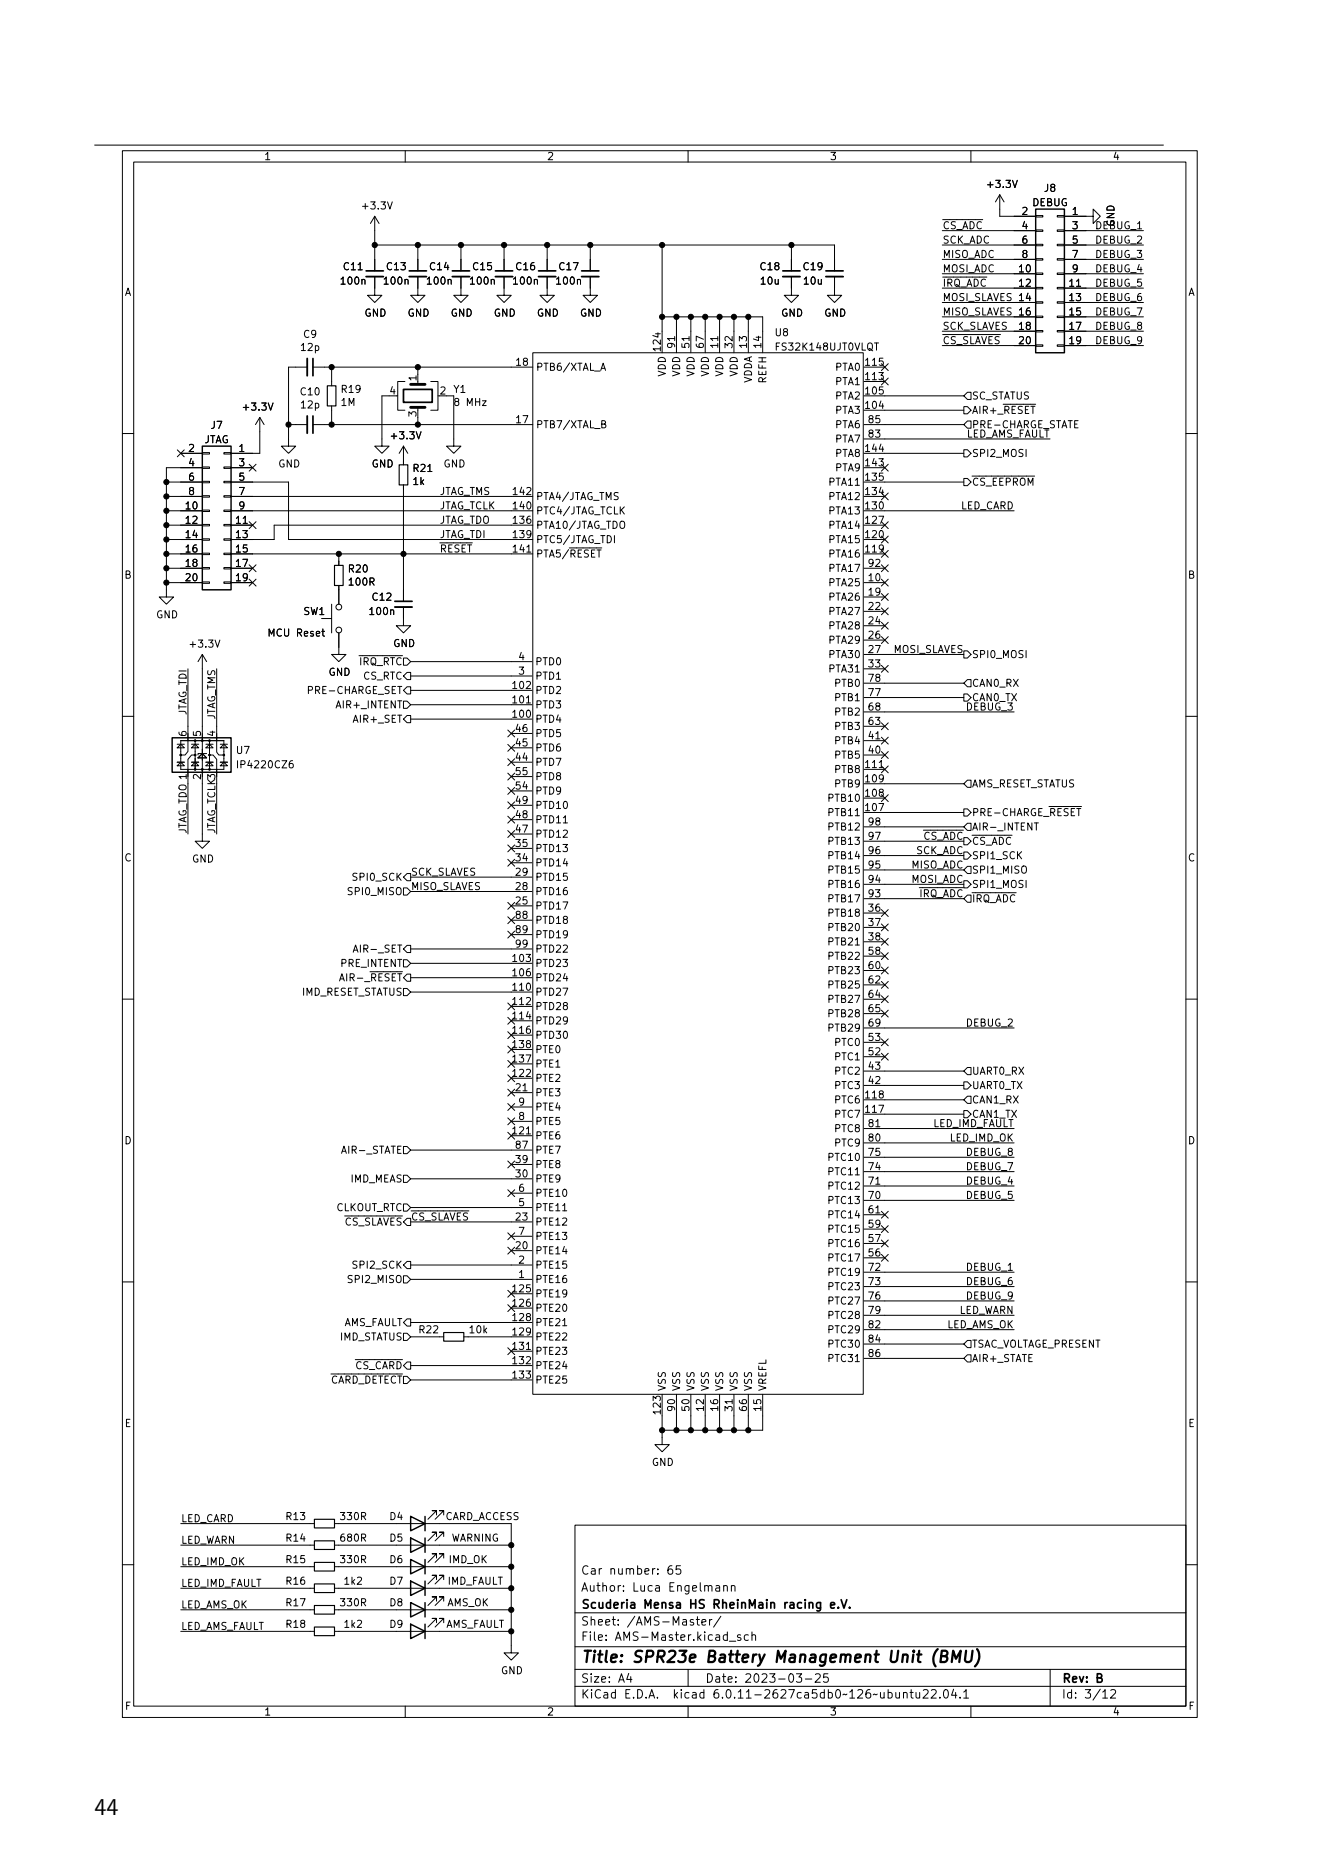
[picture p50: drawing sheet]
<svg xmlns="http://www.w3.org/2000/svg" width="210mm" height="297mm" viewBox="0 0 210 297" stroke-linecap="round" stroke-linejoin="round" font-family="sans-serif">
<defs><g id="words">
<text font-size="3.8" x="15" y="288.5">44</text>
<g font-size="2.5">
<text x="92.3" y="264.9">Title:</text>
<text x="100.6" y="264.9">SPR23e</text>
<text x="112.6" y="264.9">Battery</text>
<text x="123.9" y="264.9">Management</text>
<text x="142.3" y="264.9">Unit</text>
<text x="149.4" y="264.9">(BMU)</text>
</g>
<g font-size="1.9">
<text x="92.3" y="250.8">Car</text>
<text x="96.9" y="250.8">number:</text>
<text x="106.1" y="250.8">65</text>
<text x="92.3" y="256.2">Scuderia</text>
<text x="92.3" y="253.5">Author:</text>
<text x="100.5" y="253.5">Luca</text>
<text x="102.3" y="256.2">Mensa</text>
<text x="106.4" y="253.5">Engelmann</text>
<text x="109.9" y="256.2">HS</text>
<text x="113.9" y="256.2">RheinMain</text>
<text x="125.4" y="256.2">racing</text>
<text x="133" y="256.2">e.V.</text>
<text x="92.3" y="261.3">File:</text>
<text x="92.3" y="258.9">Sheet:</text>
<text x="98" y="261.3">AMS-Master.kicad_sch</text>
<text x="99.7" y="258.9">/AMS-Master/</text>
<text x="92.3" y="267.9">Size:</text>
<text x="98.3" y="267.9">A4</text>
<text x="112.1" y="267.9">Date:</text>
<text x="118.4" y="267.9">2023-03-25</text>
<text x="168.7" y="267.9">Rev:</text>
<text x="174.2" y="267.9">B</text>
<text x="92.3" y="270.5">KiCad</text>
<text x="99.2" y="270.5">E.D.A.</text>
<text x="107.2" y="270.5">kicad</text>
<text x="113.7" y="270.5">6.0.11-2627ca5db0~126~ubuntu22.04.1</text>
<text x="168.7" y="270.5">Id:</text>
<text x="172.4" y="270.5">3/12</text>
</g>
<g font-size="1.6">
<text x="41.9" y="25.8">1</text>
<text x="86.9" y="25.8">2</text>
<text x="131.9" y="25.8">3</text>
<text x="176.8" y="25.8">4</text>
<text x="57.3" y="33.6">+3.3V</text>
<text x="156.6" y="30.2">+3.3V</text>
<text x="162.3" y="34.2">2</text>
<text x="164" y="33.1">DEBUG</text>
<text x="165.9" y="30.8">J8</text>
<text x="170.3" y="34.2">1</text>
<text x="149.8" y="38.7">SCK_ADC</text>
<text x="149.8" y="41">MISO_ADC</text>
<text x="149.8" y="36.4">~{CS_ADC}</text>
<text x="162.3" y="36.4">4</text>
<text x="162.3" y="38.7">6</text>
<text x="162.3" y="41">8</text>
<text x="170.3" y="36.4">3</text>
<text x="170.3" y="38.7">5</text>
<text x="170.3" y="41">7</text>
<text x="174" y="36.4">DEBUG_1</text>
<text x="174" y="38.7">DEBUG_2</text>
<text x="174" y="41">DEBUG_3</text>
<text x="177.5" y="36.1" transform="rotate(-90 177.5 36.1)">GND</text>
<text x="19.8" y="47.4">A</text>
<text x="53.9" y="45.6">100n</text>
<text x="54.4" y="43.3">C11</text>
<text x="60.8" y="45.6">100n</text>
<text x="61.3" y="43.3">C13</text>
<text x="67.6" y="45.6">100n</text>
<text x="68.1" y="43.3">C14</text>
<text x="74.5" y="45.6">100n</text>
<text x="75" y="43.3">C15</text>
<text x="81.3" y="45.6">100n</text>
<text x="81.8" y="43.3">C16</text>
<text x="88.2" y="45.6">100n</text>
<text x="88.7" y="43.3">C17</text>
<text x="120.7" y="43.3">C18</text>
<text x="120.7" y="45.6">10u</text>
<text x="127.5" y="43.3">C19</text>
<text x="127.6" y="45.6">10u</text>
<text x="149.8" y="45.6">~{IRQ_ADC}</text>
<text x="149.8" y="47.9">MOSI_SLAVES 14</text>
<text x="149.8" y="43.3">MOSI_ADC</text>
<text x="161.8" y="43.3">10</text>
<text x="161.8" y="45.6">12</text>
<text x="161.8" y="47.9">14</text>
<text x="169.8" y="45.6">11</text>
<text x="169.8" y="47.9">13</text>
<text x="170.3" y="43.3">9</text>
<text x="174" y="47.9">DEBUG_6</text>
<text x="174" y="45.6">DEBUG_5</text>
<text x="174" y="43.3">DEBUG_4</text>
<text x="188.9" y="47.4">A</text>
<text x="57.9" y="50.7">GND</text>
<text x="64.7" y="50.7">GND</text>
<text x="71.6" y="50.7">GND</text>
<text x="78.4" y="50.7">GND</text>
<text x="85.3" y="50.7">GND</text>
<text x="92.1" y="50.7">GND</text>
<text x="123.1" y="53.8">U8</text>
<text x="124.1" y="50.7">GND</text>
<text x="131" y="50.7">GND</text>
<text x="149.8" y="50.1">MISO_SLAVES 16</text>
<text x="149.8" y="52.4">SCK_SLAVES</text>
<text x="161.8" y="52.4">18</text>
<text x="161.8" y="50.1">16</text>
<text x="169.8" y="50.1">15</text>
<text x="169.8" y="52.4">17</text>
<text x="174" y="52.4">DEBUG_8</text>
<text x="174" y="50.1">DEBUG_7</text>
<text x="47.6" y="56.1">12p</text>
<text x="48.1" y="54.1">C9</text>
<text x="81.8" y="58.1">18</text>
<text x="85.2" y="59.3">PTB6/XTAL_A</text>
<text x="105" y="56.1" transform="rotate(-90 105 56.1)">124</text>
<text x="106.2" y="59.9" transform="rotate(-90 106.2 59.9)">VDD</text>
<text x="107.3" y="55.5" transform="rotate(-90 107.3 55.5)">91</text>
<text x="108.5" y="59.9" transform="rotate(-90 108.5 59.9)">VDD</text>
<text x="109.6" y="55.5" transform="rotate(-90 109.6 55.5)">51</text>
<text x="110.7" y="59.9" transform="rotate(-90 110.7 59.9)">VDD</text>
<text x="111.9" y="55.5" transform="rotate(-90 111.9 55.5)">67</text>
<text x="113" y="59.9" transform="rotate(-90 113 59.9)">VDD</text>
<text x="114.2" y="55.5" transform="rotate(-90 114.2 55.5)">11</text>
<text x="115.3" y="59.9" transform="rotate(-90 115.3 59.9)">VDD</text>
<text x="116.4" y="55.5" transform="rotate(-90 116.4 55.5)">32</text>
<text x="117.6" y="59.9" transform="rotate(-90 117.6 59.9)">VDD</text>
<text x="118.7" y="55.5" transform="rotate(-90 118.7 55.5)">13</text>
<text x="121" y="55.5" transform="rotate(-90 121 55.5)">14</text>
<text x="123.1" y="56.1">FS32K148UJT0VLQT</text>
<text x="132.7" y="59.3">PTA0</text>
<text x="137.3" y="58.1">115</text>
<text x="149.8" y="54.7">~{CS_SLAVES} 20</text>
<text x="161.8" y="54.7">20</text>
<text x="169.8" y="54.7">19</text>
<text x="174" y="54.7">DEBUG_9</text>
<text x="38.3" y="65.6">+3.3V</text>
<text x="47.6" y="63.2">C10</text>
<text x="47.6" y="65.3">12p</text>
<text x="54.1" y="62.8">R19</text>
<text x="54.1" y="64.9">1M</text>
<text x="61.8" y="62.7">4</text>
<text x="66.2" y="60.7" transform="rotate(-90 66.2 60.7)">1</text>
<text x="69.8" y="62.7">2</text>
<text x="72" y="62.8">Y1</text>
<text x="72" y="64.9">8</text>
<text x="74.1" y="64.9">MHz</text>
<text x="119.9" y="60.9" transform="rotate(-90 119.9 60.9)">VDDA</text>
<text x="122.2" y="61" transform="rotate(-90 122.2 61)">REFH</text>
<text x="132.7" y="63.9">PTA2</text>
<text x="132.7" y="61.6">PTA1</text>
<text x="137.3" y="65">104</text>
<text x="137.3" y="62.7">105</text>
<text x="137.3" y="60.4">113</text>
<text x="154.5" y="63.9">SC_STATUS</text>
<text x="29.8" y="71.8">2</text>
<text x="32.4" y="70.8">JTAG</text>
<text x="33.4" y="68.5">J7</text>
<text x="37.8" y="71.8">1</text>
<text x="61.9" y="70.2">+3.3V</text>
<text x="66.2" y="66.4" transform="rotate(-90 66.2 66.4)">3</text>
<text x="81.8" y="67.3">17</text>
<text x="85.2" y="68.4">PTB7/XTAL_B</text>
<text x="132.7" y="66.1">PTA3</text>
<text x="132.7" y="70.7">PTA7</text>
<text x="132.7" y="68.4">PTA6</text>
<text x="137.3" y="71.8">144</text>
<text x="137.9" y="69.6">83</text>
<text x="137.9" y="67.3">85</text>
<text x="153.6" y="69.6">LED_AMS_FAULT</text>
<text x="154.5" y="68.4">PRE-CHARGE_STATE</text>
<text x="154.5" y="66.1">AIR+_~{RESET}</text>
<text x="29.8" y="74.1">4</text>
<text x="29.8" y="76.4">6</text>
<text x="37.8" y="74.1">3</text>
<text x="37.8" y="76.4">5</text>
<text x="44.2" y="74.7">GND</text>
<text x="59" y="74.7">GND</text>
<text x="65.5" y="75.4">R21</text>
<text x="65.5" y="77.4">1k</text>
<text x="70.4" y="74.7">GND</text>
<text x="131.6" y="77.6">PTA11</text>
<text x="132.7" y="75.3">PTA9</text>
<text x="132.7" y="73">PTA8</text>
<text x="137.3" y="76.4">135</text>
<text x="137.3" y="74.1">143</text>
<text x="154.5" y="77.6">~{CS_EEPROM}</text>
<text x="154.5" y="73">SPI2_MOSI</text>
<text x="29.3" y="81">10</text>
<text x="29.3" y="83.3">12</text>
<text x="29.8" y="78.7">8</text>
<text x="37.3" y="83.3">11</text>
<text x="37.8" y="78.7">7</text>
<text x="37.8" y="81">9</text>
<text x="69.9" y="81">JTAG_TCLK</text>
<text x="69.9" y="83.3">JTAG_TDO</text>
<text x="69.9" y="78.7">JTAG_TMS</text>
<text x="81.3" y="83.3">136</text>
<text x="81.3" y="81">140</text>
<text x="81.3" y="78.7">142</text>
<text x="85.2" y="82.1">PTC4/JTAG_TCLK</text>
<text x="85.2" y="79.8">PTA4/JTAG_TMS</text>
<text x="131.6" y="82.1">PTA13</text>
<text x="131.6" y="79.8">PTA12</text>
<text x="137.3" y="83.3">127</text>
<text x="137.3" y="81">130</text>
<text x="137.3" y="78.7">134</text>
<text x="152.7" y="81">LED_CARD</text>
<text x="29.3" y="85.6">14</text>
<text x="29.3" y="87.8">16</text>
<text x="37.3" y="85.6">13</text>
<text x="37.3" y="87.8">15</text>
<text x="69.9" y="87.8">~{RESET}</text>
<text x="69.9" y="85.5">JTAG_TDI</text>
<text x="81.3" y="85.6">139</text>
<text x="81.3" y="87.8">141</text>
<text x="85.2" y="84.4">PTA10/JTAG_TDO</text>
<text x="85.2" y="86.7">PTC5/JTAG_TDI</text>
<text x="85.2" y="89">PTA5/~{RESET}</text>
<text x="131.6" y="89">PTA16</text>
<text x="131.6" y="86.7">PTA15</text>
<text x="131.6" y="84.4">PTA14</text>
<text x="137.3" y="87.8">119</text>
<text x="137.3" y="85.6">120</text>
<text x="19.7" y="92.4">B</text>
<text x="29.3" y="90.1">18</text>
<text x="29.3" y="92.4">20</text>
<text x="37.3" y="90.1">17</text>
<text x="37.3" y="92.4">19</text>
<text x="55.2" y="91.4">R20</text>
<text x="55.2" y="93.4">100R</text>
<text x="59" y="95.8">C12</text>
<text x="131.6" y="93.6">PTA25</text>
<text x="131.6" y="95.8">PTA26</text>
<text x="131.6" y="91.3">PTA17</text>
<text x="137.9" y="92.4">10</text>
<text x="137.9" y="94.7">19</text>
<text x="137.9" y="90.1">92</text>
<text x="188.8" y="92.4">B</text>
<text x="24.8" y="98.6">GND</text>
<text x="42.4" y="101.5">MCU Reset</text>
<text x="48.2" y="98.1">SW1</text>
<text x="58.5" y="98.1">100n</text>
<text x="131.6" y="98.1">PTA27</text>
<text x="131.6" y="100.4">PTA28</text>
<text x="137.9" y="97">22</text>
<text x="137.9" y="99.3">24</text>
<text x="137.9" y="101.5">26</text>
<text x="29.9" y="103.3">+3.3V</text>
<text x="52.2" y="107.8">GND</text>
<text x="57" y="106.1">~{IRQ_RTC}</text>
<text x="62.4" y="103.2">GND</text>
<text x="82.3" y="107.3">3</text>
<text x="82.3" y="105">4</text>
<text x="85" y="106.1">PTD0</text>
<text x="131.6" y="102.7">PTA29</text>
<text x="131.6" y="105">PTA30</text>
<text x="131.6" y="107.3">PTA31</text>
<text x="137.9" y="103.8">27</text>
<text x="137.9" y="106.1">33</text>
<text x="142" y="103.8">MOSI_SLAVES</text>
<text x="154.5" y="105">SPI0_MOSI</text>
<text x="29.6" y="113.8" transform="rotate(-90 29.6 113.8)">JTAG_TDI</text>
<text x="48.7" y="110.7">PRE-CHARGE_SET</text>
<text x="53.3" y="113">AIR+_INTENT</text>
<text x="57.7" y="108.4">CS_RTC</text>
<text x="81.2" y="111.8">101</text>
<text x="81.2" y="109.5">102</text>
<text x="85" y="113">PTD3</text>
<text x="85" y="110.7">PTD2</text>
<text x="85" y="108.4">PTD1</text>
<text x="132.5" y="111.8">PTB1</text>
<text x="132.5" y="109.5">PTB0</text>
<text x="137.9" y="113">68</text>
<text x="137.9" y="110.7">77</text>
<text x="137.9" y="108.4">78</text>
<text x="153.5" y="113">DEBUG_3</text>
<text x="154.5" y="109.5">CAN0_RX</text>
<text x="154.5" y="111.8">CAN0_TX</text>
<text x="29.7" y="117.2" transform="rotate(-90 29.7 117.2)">6</text>
<text x="31.9" y="117.2" transform="rotate(-90 31.9 117.2)">5</text>
<text x="34.2" y="114.5" transform="rotate(-90 34.2 114.5)">JTAG_TMS</text>
<text x="34.2" y="117.2" transform="rotate(-90 34.2 117.2)">4</text>
<text x="56" y="115.3">AIR+_SET</text>
<text x="81.2" y="114.1">100</text>
<text x="81.8" y="118.7">45</text>
<text x="81.8" y="116.4">46</text>
<text x="85" y="115.3">PTD4</text>
<text x="85" y="119.8">PTD6</text>
<text x="85" y="117.5">PTD5</text>
<text x="132.5" y="118.7">PTB4</text>
<text x="132.5" y="116.4">PTB3</text>
<text x="132.5" y="114.1">PTB2</text>
<text x="137.9" y="119.8">40</text>
<text x="137.9" y="117.5">41</text>
<text x="137.9" y="115.2">63</text>
<text x="31.9" y="124.1" transform="rotate(-90 31.9 124.1)">2</text>
<text x="37.4" y="120.2">U7</text>
<text x="37.4" y="122.5">IP4220CZ6</text>
<text x="81.8" y="121">44</text>
<text x="81.8" y="125.5">54</text>
<text x="81.8" y="123.2">55</text>
<text x="85" y="122.1">PTD7</text>
<text x="85" y="124.4">PTD8</text>
<text x="132.5" y="125.5">PTB9</text>
<text x="132.5" y="123.2">PTB8</text>
<text x="132.5" y="121">PTB5</text>
<text x="137.3" y="124.4">109</text>
<text x="137.3" y="122.1">111</text>
<text x="154.5" y="125.5">AMS_RESET_STATUS</text>
<text x="81.8" y="130.1">48</text>
<text x="81.8" y="127.8">49</text>
<text x="85" y="131.2">PTD11</text>
<text x="85" y="129">PTD10</text>
<text x="85" y="126.7">PTD9</text>
<text x="131.4" y="130.1">PTB11</text>
<text x="131.4" y="127.8">PTB10</text>
<text x="137.3" y="129">107</text>
<text x="137.3" y="126.7">108</text>
<text x="137.9" y="131.2">98</text>
<text x="154.5" y="130.1">PRE-CHARGE_~{RESET}</text>
<text x="19.7" y="137.3">C</text>
<text x="29.6" y="132.6" transform="rotate(-90 29.6 132.6)">JTAG_TDO1</text>
<text x="30.5" y="137.5">GND</text>
<text x="34.2" y="132.6" transform="rotate(-90 34.2 132.6)">JTAG_TCLK3</text>
<text x="81.8" y="136.9">34</text>
<text x="81.8" y="134.7">35</text>
<text x="81.8" y="132.4">47</text>
<text x="85" y="135.8">PTD13</text>
<text x="85" y="133.5">PTD12</text>
<text x="131.4" y="137">PTB14</text>
<text x="131.4" y="134.7">PTB13</text>
<text x="131.4" y="132.4">PTB12</text>
<text x="137.9" y="135.8">96</text>
<text x="137.9" y="133.5">97</text>
<text x="145.6" y="135.8">SCK_ADC</text>
<text x="146.7" y="133.5">~{CS_ADC}</text>
<text x="154.5" y="132.4">AIR-_INTENT</text>
<text x="154.5" y="134.7">~{CS_ADC}</text>
<text x="154.5" y="137">SPI1_SCK</text>
<text x="188.8" y="137.3">C</text>
<text x="55" y="142.7">SPI0_MISO</text>
<text x="55.8" y="140.4">SPI0_SCK</text>
<text x="65.3" y="141.5">MISO_SLAVES</text>
<text x="65.3" y="139.2">SCK_SLAVES</text>
<text x="81.8" y="143.8">25</text>
<text x="81.8" y="141.5">28</text>
<text x="81.8" y="139.2">29</text>
<text x="85" y="142.7">PTD16</text>
<text x="85" y="140.4">PTD15</text>
<text x="85" y="138.1">PTD14</text>
<text x="131.4" y="143.8">PTB17</text>
<text x="131.4" y="141.5">PTB16</text>
<text x="131.4" y="139.2">PTB15</text>
<text x="137.9" y="142.7">93</text>
<text x="137.9" y="140.4">94</text>
<text x="137.9" y="138.1">95</text>
<text x="144.8" y="140.4">MOSI_ADC</text>
<text x="144.8" y="138.1">MISO_ADC</text>
<text x="146.1" y="142.7">~{IRQ_ADC}</text>
<text x="154.5" y="143.8">~{IRQ_ADC}</text>
<text x="154.5" y="141.5">SPI1_MOSI</text>
<text x="154.5" y="139.2">SPI1_MISO</text>
<text x="81.8" y="146.1">88</text>
<text x="81.8" y="148.4">89</text>
<text x="85" y="144.9">PTD17</text>
<text x="85" y="147.2">PTD18</text>
<text x="85" y="149.5">PTD19</text>
<text x="131.4" y="146.1">PTB18</text>
<text x="131.4" y="148.4">PTB20</text>
<text x="137.9" y="144.9">36</text>
<text x="137.9" y="147.2">37</text>
<text x="137.9" y="149.5">38</text>
<text x="54" y="154.1">PRE_INTENT</text>
<text x="56" y="151.8">AIR-_SET</text>
<text x="81.2" y="152.9">103</text>
<text x="81.2" y="155.2">106</text>
<text x="81.8" y="150.7">99</text>
<text x="85" y="154.1">PTD23</text>
<text x="85" y="151.8">PTD22</text>
<text x="131.4" y="150.7">PTB21</text>
<text x="131.4" y="152.9">PTB22</text>
<text x="131.4" y="155.2">PTB23</text>
<text x="137.9" y="151.8">58</text>
<text x="137.9" y="154.1">60</text>
<text x="47.9" y="158.7">IMD_RESET_STATUS</text>
<text x="53.8" y="156.4">AIR-_~{RESET}</text>
<text x="81.2" y="157.5">110</text>
<text x="81.2" y="159.8">112</text>
<text x="85" y="156.4">PTD24</text>
<text x="85" y="158.7">PTD27</text>
<text x="85" y="160.9">PTD28</text>
<text x="131.4" y="157.5">PTB25</text>
<text x="131.4" y="159.8">PTB27</text>
<text x="137.9" y="156.4">62</text>
<text x="137.9" y="158.6">64</text>
<text x="137.9" y="160.9">65</text>
<text x="81.2" y="162.1">114</text>
<text x="81.2" y="164.4">116</text>
<text x="81.2" y="166.6">138</text>
<text x="85" y="163.2">PTD29</text>
<text x="85" y="165.5">PTD30</text>
<text x="85" y="167.8">PTE0</text>
<text x="131.4" y="162.1">PTB28</text>
<text x="131.4" y="164.4">PTB29</text>
<text x="132.5" y="166.6">PTC0</text>
<text x="137.9" y="167.8">52</text>
<text x="137.9" y="165.5">53</text>
<text x="137.9" y="163.2">69</text>
<text x="153.5" y="163.2">DEBUG_2</text>
<text x="81.2" y="171.2">122</text>
<text x="81.2" y="168.9">137</text>
<text x="81.8" y="173.5">21</text>
<text x="85" y="172.4">PTE2</text>
<text x="85" y="170.1">PTE1</text>
<text x="132.5" y="173.5">PTC3</text>
<text x="132.5" y="171.2">PTC2</text>
<text x="132.5" y="168.9">PTC1</text>
<text x="137.9" y="172.3">42</text>
<text x="137.9" y="170.1">43</text>
<text x="154.5" y="173.5">UART0_TX</text>
<text x="154.5" y="171.2">UART0_RX</text>
<text x="82.3" y="178.1">8</text>
<text x="82.3" y="175.8">9</text>
<text x="85" y="174.6">PTE3</text>
<text x="85" y="179.2">PTE5</text>
<text x="85" y="176.9">PTE4</text>
<text x="132.5" y="178.1">PTC7</text>
<text x="132.5" y="175.8">PTC6</text>
<text x="137.3" y="176.9">117</text>
<text x="137.3" y="174.6">118</text>
<text x="137.9" y="179.2">81</text>
<text x="148.3" y="179.2">LED_IMD_FAULT</text>
<text x="154.5" y="175.8">CAN1_RX</text>
<text x="154.5" y="178.1">CAN1_TX</text>
<text x="19.7" y="182.3">D</text>
<text x="54.1" y="183.8">AIR-_STATE</text>
<text x="81.2" y="180.3">121</text>
<text x="81.8" y="184.9">39</text>
<text x="81.8" y="182.6">87</text>
<text x="85" y="181.5">PTE6</text>
<text x="85" y="183.8">PTE7</text>
<text x="131.4" y="184.9">PTC10</text>
<text x="132.5" y="182.6">PTC9</text>
<text x="132.5" y="180.3">PTC8</text>
<text x="137.9" y="183.8">75</text>
<text x="137.9" y="181.5">80</text>
<text x="150.9" y="181.5">LED_IMD_OK</text>
<text x="153.5" y="183.8">DEBUG_8</text>
<text x="188.8" y="182.3">D</text>
<text x="55.6" y="188.3">IMD_MEAS</text>
<text x="81.8" y="187.2">30</text>
<text x="82.3" y="191.8">5</text>
<text x="82.3" y="189.5">6</text>
<text x="85" y="188.3">PTE9</text>
<text x="85" y="186.1">PTE8</text>
<text x="85" y="190.6">PTE10</text>
<text x="131.4" y="191.8">PTC13</text>
<text x="131.4" y="189.5">PTC12</text>
<text x="131.4" y="187.2">PTC11</text>
<text x="137.9" y="190.6">70</text>
<text x="137.9" y="188.3">71</text>
<text x="137.9" y="186.1">74</text>
<text x="153.5" y="186">DEBUG_7</text>
<text x="153.5" y="188.3">DEBUG_4</text>
<text x="153.5" y="190.6">DEBUG_5</text>
<text x="53.4" y="192.9">CLKOUT_RTC</text>
<text x="54.7" y="195.2">~{CS_SLAVES}</text>
<text x="65.3" y="194">~{CS_SLAVES}</text>
<text x="81.8" y="194">23</text>
<text x="82.3" y="196.3">7</text>
<text x="85" y="195.2">PTE12</text>
<text x="85" y="192.9">PTE11</text>
<text x="85" y="197.5">PTE13</text>
<text x="131.4" y="196.3">PTC15</text>
<text x="131.4" y="194.1">PTC14</text>
<text x="137.9" y="197.5">57</text>
<text x="137.9" y="195.2">59</text>
<text x="137.9" y="192.9">61</text>
<text x="55.8" y="202">SPI2_SCK</text>
<text x="81.8" y="198.6">20</text>
<text x="82.3" y="203.2">1</text>
<text x="82.3" y="200.9">2</text>
<text x="85" y="202">PTE15</text>
<text x="85" y="199.8">PTE14</text>
<text x="131.4" y="200.9">PTC17</text>
<text x="131.4" y="198.6">PTC16</text>
<text x="131.4" y="203.2">PTC19</text>
<text x="137.9" y="199.8">56</text>
<text x="137.9" y="202">72</text>
<text x="153.5" y="202">DEBUG_1</text>
<text x="55" y="204.3">SPI2_MISO</text>
<text x="81.2" y="205.5">125</text>
<text x="81.2" y="207.8">126</text>
<text x="85" y="204.3">PTE16</text>
<text x="85" y="206.6">PTE19</text>
<text x="85" y="208.9">PTE20</text>
<text x="131.4" y="205.5">PTC23</text>
<text x="131.4" y="207.8">PTC27</text>
<text x="137.9" y="204.3">73</text>
<text x="137.9" y="206.6">76</text>
<text x="137.9" y="208.9">79</text>
<text x="152.5" y="208.9">LED_WARN</text>
<text x="153.5" y="206.6">DEBUG_9</text>
<text x="153.5" y="204.3">DEBUG_6</text>
<text x="54" y="213.5">IMD_STATUS</text>
<text x="54.7" y="211.2">AMS_FAULT</text>
<text x="66.4" y="212.3">R22</text>
<text x="74.4" y="212.3">10k</text>
<text x="81.2" y="210">128</text>
<text x="81.2" y="212.3">129</text>
<text x="81.2" y="214.6">131</text>
<text x="85" y="211.2">PTE21</text>
<text x="85" y="213.5">PTE22</text>
<text x="85" y="215.8">PTE23</text>
<text x="131.4" y="210">PTC28</text>
<text x="131.4" y="212.3">PTC29</text>
<text x="131.4" y="214.6">PTC30</text>
<text x="137.9" y="211.2">82</text>
<text x="137.9" y="213.5">84</text>
<text x="137.9" y="215.7">86</text>
<text x="150.5" y="211.2">LED_AMS_OK</text>
<text x="154.5" y="214.6">TSAC_VOLTAGE_PRESENT</text>
<text x="52.5" y="220.3">~{CARD_DETECT}</text>
<text x="56.4" y="218">~{CS_CARD}</text>
<text x="81.2" y="216.9">132</text>
<text x="81.2" y="219.2">133</text>
<text x="85" y="218">PTE24</text>
<text x="85" y="220.3">PTE25</text>
<text x="106.2" y="221.2" transform="rotate(-90 106.2 221.2)">VSS</text>
<text x="108.5" y="221.2" transform="rotate(-90 108.5 221.2)">VSS</text>
<text x="110.7" y="221.2" transform="rotate(-90 110.7 221.2)">VSS</text>
<text x="113" y="221.2" transform="rotate(-90 113 221.2)">VSS</text>
<text x="115.3" y="221.2" transform="rotate(-90 115.3 221.2)">VSS</text>
<text x="117.6" y="221.2" transform="rotate(-90 117.6 221.2)">VSS</text>
<text x="119.9" y="221.2" transform="rotate(-90 119.9 221.2)">VSS</text>
<text x="122.2" y="221.2" transform="rotate(-90 122.2 221.2)">VREFL</text>
<text x="131.4" y="216.9">PTC31</text>
<text x="154.5" y="216.9">AIR+_STATE</text>
<text x="19.8" y="227.2">E</text>
<text x="105" y="225.1" transform="rotate(-90 105 225.1)">123</text>
<text x="107.3" y="224.6" transform="rotate(-90 107.3 224.6)">90</text>
<text x="109.6" y="224.6" transform="rotate(-90 109.6 224.6)">50</text>
<text x="111.9" y="224.6" transform="rotate(-90 111.9 224.6)">12</text>
<text x="114.2" y="224.6" transform="rotate(-90 114.2 224.6)">16</text>
<text x="116.4" y="224.6" transform="rotate(-90 116.4 224.6)">31</text>
<text x="118.7" y="224.6" transform="rotate(-90 118.7 224.6)">66</text>
<text x="121" y="224.6" transform="rotate(-90 121 224.6)">15</text>
<text x="188.8" y="227.2">E</text>
<text x="103.6" y="233.4">GND</text>
<text x="28.7" y="245.4">LED_WARN</text>
<text x="28.7" y="242">LED_CARD</text>
<text x="45.3" y="245.4">R14</text>
<text x="45.3" y="242">R13</text>
<text x="53.9" y="245.4">680R</text>
<text x="53.9" y="242">330R</text>
<text x="61.8" y="242">D4</text>
<text x="61.8" y="245.4">D5</text>
<text x="70.8" y="242">CARD_ACCESS</text>
<text x="71.7" y="245.4">WARNING</text>
<text x="28.7" y="248.9">LED_IMD_OK</text>
<text x="45.3" y="248.9">R15</text>
<text x="53.9" y="248.9">330R</text>
<text x="61.8" y="248.9">D6</text>
<text x="71.3" y="248.9">IMD_OK</text>
<text x="28.7" y="252.3">LED_IMD_FAULT</text>
<text x="28.7" y="255.7">LED_AMS_OK</text>
<text x="45.3" y="255.7">R17</text>
<text x="45.3" y="252.3">R16</text>
<text x="53.9" y="255.7">330R</text>
<text x="54.5" y="252.3">1k2</text>
<text x="61.8" y="255.7">D8</text>
<text x="61.8" y="252.3">D7</text>
<text x="71.1" y="255.7">AMS_OK</text>
<text x="71.1" y="252.3">IMD_FAULT</text>
<text x="28.7" y="259.1">LED_AMS_FAULT</text>
<text x="45.3" y="259.2">R18</text>
<text x="54.5" y="259.2">1k2</text>
<text x="61.8" y="259.2">D9</text>
<text x="70.9" y="259.2">AMS_FAULT</text>
<text x="79.6" y="266.5">GND</text>
<text x="19.8" y="272.2">F</text>
<text x="41.9" y="273.1">1</text>
<text x="86.9" y="273.1">2</text>
<text x="131.9" y="273.1">3</text>
<text x="176.8" y="273.1">4</text>
<text x="188.9" y="272.2">F</text>
</g>
</g></defs>
<g fill="none" stroke="#000" stroke-width=".16">
<path d="M15 23.1h170M19.5 24h170.8v249.1h-170.8zM21.3 25.8h167.2v245.5h-167.2zM59.6 34.4v8.7M59.6 39h73.1v4.1M59.6 34.4l-.7 1.1M59.6 34.4l.7 1.1M61.6 32.1l.4 1.1 .4-1.1M64.4 24v1.8M66.4 39v4.1M73.3 39v4.1M80.1 39v4.1"/>
<path d="M87 39v4.1M93.8 39v4.1M105.3 39v17.1M109.4 24v1.8M125.8 39v4.1M149.8 36.7h14.8M149.8 39h14.8M154.3 24v1.8M158.9 31l-.7 1.1M158.9 31v3.4h5.7M158.9 31l.7 1.1M161 28.7l.3 1.1 .4-1.1"/>
<path d="M164.6 38.8h1.2v.3h-1.2zM164.6 36.6h1.2v.2h-1.2zM164.6 34.3h1.2v.2h-1.2zM168.1 38.8h1.1v.3h-1.1zM168.1 36.6h1.1v.2h-1.1zM168.1 34.3h1.1v.2h-1.1zM169.2 34.4h4.6v-1.2l1.1 1.2-1.1 1.1v-1.1M169.2 36.7h12.6M169.2 39h12.6M48.8 58.4h-2.9v12.5h1.1l-1.1 1.2-1.2-1.2h1.2M49.8 58.4h34.9M52.7 58.4v2.9"/>
<path d="M56.9 42.9h.7M57.5 44.5l.2-.1 .3 .1v.7M59.6 44v3h1.1l-1.1 1.1-1.2-1.1h1.2M64.4 44.5l.1-.1 .3 .1 .1 .7M66.4 44v3h1.2l-1.2 1.1-1.1-1.1h1.1M66.4 58.4v2.7M71.2 44.5l.2-.1 .3 .1v.7M73.3 44v3h1.1l-1.1 1.1-1.2-1.1h1.2M78.1 44.5l.2-.1 .2 .1 .1 .7M80.1 44v3h1.2l-1.2 1.1-1.1-1.1h1.1M84.7 56.1h52.5v165.6h-52.5zM84.9 44.5l.2-.1 .3 .1v.7"/>
<path d="M87 44v3h1.1l-1.1 1.1-1.2-1.1h1.2M91.8 44.5l.2-.1 .2 .1 .1 .7M93.8 44v3h1.2l-1.2 1.1-1.1-1.1h1.1M95.5 58.9l.4-1.2 .4 1.2M95.6 58.6h.6M104.6 52.9v.7l-.8-.3M105.3 50.4h15.9v5.7M107.3 53.5v.7M107.5 50.4v5.7M109.5 53.5v.7M109.8 50.4v5.7M112.1 50.4v5.7"/>
<path d="M114.1 53.5v.7M114.4 50.4v5.7M116.7 50.4v5.7M119 50.4v5.7M125.8 44v3h1.2l-1.2 1.1-1.1-1.1h1.1M132.7 44v3h1.1l-1.1 1.1-1.2-1.1h1.2M137.4 58.4h3.3M139 54.5h.7M139.3 54.5v1.2M140.1 57.8l1.1 1.1M141.2 57.8l-1.1 1.1M149.8 43.5h14.8"/>
<path d="M149.8 45.8h14.8M149.8 48.1h14.8M149.8 50.4h14.8M149.8 52.7h14.8M149.8 54.9h14.8M149.8 41.2h14.8M164.6 54.8h1.2v.3h-1.2zM164.6 52.5h1.2v.3h-1.2zM164.6 50.3h1.2v.2h-1.2zM164.6 48h1.2v.2h-1.2zM164.6 45.7h1.2v.2h-1.2zM164.6 43.4h1.2v.2h-1.2z"/>
<path d="M164.6 41.1h1.2v.3h-1.2zM168.1 54.8h1.1v.3h-1.1zM168.1 52.5h1.1v.3h-1.1zM168.1 50.3h1.1v.2h-1.1zM168.1 48h1.1v.2h-1.1zM168.1 45.7h1.1v.2h-1.1zM168.1 43.4h1.1v.2h-1.1zM168.1 41.1h1.1v.3h-1.1zM169.2 43.5h12.6M169.2 45.8h12.6M169.2 48.1h12.6M169.2 50.4h12.6"/>
<path d="M169.2 52.7h12.6M169.2 54.9h12.6M169.2 41.2h12.6M171.1 45.5h.7M19.5 68.9h1.8M26.5 76.6h5.7M26.5 78.9h5.7M28.2 71.5l1.1 1.1M28.7 72.1h3.5M29.3 71.5l-1.1 1.1M32.2 78.8h1.1v.2h-1.1zM32.2 76.5h1.1v.3h-1.1z"/>
<path d="M32.2 74.2h1.1v.3h-1.1zM32.2 72h1.1v.2h-1.1zM32.2 74.4h-5.7v20.5h1.1l-1.1 1.2-1.2-1.2h1.2M35.6 78.8h1.1v.2h-1.1zM35.6 76.5h1.1v.3h-1.1zM35.6 74.2h1.1v.3h-1.1zM35.6 72h1.1v.2h-1.1zM36.7 76.6h9.2v9.2h38.8M36.7 74.4h3.5M36.7 78.9h48M39.6 73.8l1.1 1.1M40.7 73.8l-1.1 1.1"/>
<path d="M41.3 66.4l.7 1.1M41.3 66.4v5.7h-4.6M41.3 66.4l-.7 1.1M42.6 64.1l.4 1.1 .4-1.1M45.9 67.5h2.9M49.8 67.5h34.9M52.7 64.5v3M61.9 62.9h-1.2v8h1.2l-1.2 1.2-1.1-1.2h1.1M63 62.9h.2M64.1 70.9l-.6 1.2M64.1 70.9v3M64.1 77.1v18.5"/>
<path d="M64.1 70.9l.7 1.2M64.4 60.7h-1.2v4.5h1.2M66.2 68.6l.3 1.2 .4-1.2M66.4 64.8v.4M66.4 66.4v1.1M68 75h.7M68.5 60.7h1.1v4.5h-1.1M71 62.9h1.1v8h1.2l-1.2 1.2-1.1-1.2h1.1M95.7 67.4h.5l.1-.2-.1-.2-.5-.1v1.1h.4l.2-.1v-.3l-.3-.2M137.4 72.1h15.8M137.4 74.4h3.3M137.4 76.6h15.8"/>
<path d="M137.4 78.9h3.3M137.4 67.5h15.8M137.4 62.9h15.8M137.4 65.2h15.8M137.4 60.7h3.3M137.4 69.8h29.5M140 63.7l-.2 .9h.7M140 77.4l-.2 .9h.7M140 70.6l-.2 .8h.7M140.1 73.8l1.1 1.1M140.1 78.4l1.1 1.1M140.1 60.1l1.1 1.1"/>
<path d="M141.2 73.8l-1.1 1.1M141.2 78.4l-1.1 1.1M141.2 60.1l-1.1 1.1M153.2 76.1h.6l.6 .5-.6 .6h-.6zM153.2 71.5h.6l.6 .6-.6 .5h-.6zM153.2 64.7h.6l.6 .5-.6 .6h-.6zM153.8 62.4h.6v1.1h-.6l-.6-.6zM153.8 66.9h.6v1.2h-.6l-.6-.6zM154.5 75.7h10M163.8 64.3h.8M188.5 68.9h1.8M26.5 81.2h5.7"/>
<path d="M26.5 83.5h5.7M26.5 85.8h5.7M26.5 88.1h5.7M26.5 90.3h5.7M26.5 92.6h5.7M32.2 92.5h1.1v.2h-1.1zM32.2 90.2h1.1v.3h-1.1zM32.2 88h1.1v.2h-1.1zM32.2 85.7h1.1v.2h-1.1zM32.2 83.4h1.1v.2h-1.1zM32.2 81.1h1.1v.2h-1.1zM35.6 92.5h1.1v.2h-1.1z"/>
<path d="M35.6 90.2h1.1v.3h-1.1zM35.6 88h1.1v.2h-1.1zM35.6 85.7h1.1v.2h-1.1zM35.6 83.4h1.1v.2h-1.1zM35.6 81.1h1.1v.2h-1.1zM36.7 81.2h48M36.7 83.5h3.5M36.7 88.1h48M36.7 90.3h3.5M36.7 92.6h3.5M38.7 83.2h.6M39.6 82.9l1.1 1.1"/>
<path d="M39.6 92.1l1.1 1.1M39.6 89.8l1.1 1.1M40.7 82.9l-1.1 1.1M40.7 92.1l-1.1 1.1M40.7 89.8l-1.1 1.1M51.1 98.3h1.6M52.7 96.1v4.5M53.9 88.1v1.8M53.9 93.1v3M62.1 97.1l.2-.1h.2l.1 .7M64.1 96.5v3h1.2l-1.2 1.1-1.1-1.1h1.1M83.7 87.8h.7"/>
<path d="M84.7 83.5h-41.1v2.3h-6.9M97.7 85.2v1.1M98.7 82.9h.1a.38 .38 0 0 1 .5 .4v.3a.38 .38 0 0 1-.4 .4 .38 .38 0 0 1-.4-.4v-.3zM98.8 81.1l.5 .6M99.3 80.6l-.7 .6M137.4 81.2h23.8M137.4 83.5h3.3M137.4 85.8h3.3M137.4 88.1h3.3M137.4 90.3h3.3M137.4 92.6h3.3M137.4 94.9h3.3"/>
<path d="M137.4 97.2h3.3M137.4 99.5h3.3M139.7 82.1h.8l-.5 1.1M140.1 82.9l1.1 1.1M140.1 96.7l1.1 1M140.1 85.2l1.1 1.1M140.1 98.9l1.1 1.1M140.1 92.1l1.1 1.1M140.1 94.4l1.1 1.1M140.1 89.8l1.1 1.1M140.1 87.5l1.1 1.1M141.2 82.9l-1.1 1.1"/>
<path d="M141.2 96.7l-1.1 1M141.2 85.2l-1.1 1.1M141.2 98.9l-1.1 1.1M141.2 92.1l-1.1 1.1M141.2 94.4l-1.1 1.1M141.2 89.8l-1.1 1.1M141.2 87.5l-1.1 1.1M19.5 113.9h1.8M28.2 118.3h1.1M28.7 118.3l.6 .6h-1.1zM28.7 117.8h6.9v4.5h-6.9zM29.9 116.6v2.9l-.5 .5h-.8"/>
<path d="M29.9 106.3v11.5M30.4 118.3h1.2M31 118.3l.6 .6h-1.2zM31 117.8v4.5M32.2 104.1v29.6h1.1l-1.1 1.2-1.2-1.2h1.2M32.2 119.8l.6 .7h-1.3zM32.2 104.1l-.7 1.1M32.2 104.1l.6 1.1M32.7 118.3h1.2M32.8 119.8h-1.3v.2M33.3 118.3l.6 .6h-1.2zM33.3 117.8v4.5"/>
<path d="M34.2 101.8l.4 1.1 .4-1.1M34.4 116.6v3l.4 .4h.8M34.4 106.3v11.5M35 118.3h1.2M35.6 118.3l.6 .6h-1.2zM53.9 100.6v3.5h1.1l-1.1 1.1-1.2-1.1h1.2M57.1 104.2h6.9M64.1 111.5h.6l.6 .5-.6 .6h-.6zM64.1 114.3l.6-.5h.6v1.1h-.6zM64.1 107.5l.6-.6h.6v1.2h-.6zM64.1 109.8l.6-.6h.6v1.1h-.6zM65.3 114.3h19.3"/>
<path d="M65.3 112h19.3M65.3 109.8h19.3M65.3 107.5h19.3M65.3 105.2h19.3M80.7 116.1l1.1 1.1M80.7 118.4l1.1 1M81.3 118.9h3.3M81.3 116.6h3.3M81.8 116.1l-1.1 1.1M81.8 118.4l-1.1 1M83.7 111.8h.6M137.4 117.8h3.3"/>
<path d="M137.4 101.8h3.3M137.4 104.1h15.8M137.4 106.3h3.3M137.4 115.5h3.3M137.4 113.2h23.8M137.4 110.9h15.8M137.4 108.6h15.8M139.2 117.5h.7M140.1 114.9l1.1 1.1M140.1 117.2l1.1 1.1M140.1 119.5l1.1 1.1M140.1 105.8l1.1 1.1"/>
<path d="M140.1 101.2l1.1 1.1M141.2 114.9l-1.1 1.1M141.2 117.2l-1.1 1.1M141.2 119.5l-1.1 1.1M141.2 105.8l-1.1 1.1M141.2 101.2l-1.1 1.1M153.2 103.5h.6l.6 .6-.6 .5h-.6zM153.2 110.3h.6l.6 .6-.6 .6h-.6zM153.8 108.1h.6v1.1h-.6l-.6-.6zM188.5 113.9h1.8M28.2 121.2h1.1M28.7 121.2l.6 .6h-1.1z"/>
<path d="M29.9 122.3v10.3M30.4 121.2h1.2M31 120h-.6l-.5 .7v2.8M31 121.2l.6 .6h-1.2zM32.7 121.2h1.2M33.2 120h.7l.5 .7v2.8M33.3 121.2l.6 .6h-1.2zM34.4 122.3v10.3M35 121.2h1.2M35.6 121.2l.6 .6h-1.2zM46.5 120.9l-.3 .1a.77 .77 0 0 0 0 1.1l.4-.1v-.4l-.2-.2h-.2l-.2 .2M64.1 139.5l.6-.6h.6v1.1h-.6z"/>
<path d="M65.3 139.5h19.3M80.7 122.9l1.1 1.1M80.7 136.6l1.1 1.1M80.7 120.6l1.1 1.1M80.7 125.2l1.1 1.1M80.7 134.3l1.1 1.1M80.7 129.8l1.1 1.1M80.7 132.1l1.1 1.1M80.7 127.5l1.1 1.1M81.3 121.2h3.3M81.3 137.2h3.3M81.3 134.9h3.3"/>
<path d="M81.3 132.6h3.3M81.3 130.3h3.3M81.3 128h3.3M81.3 125.8h3.3M81.3 123.5h3.3M81.8 122.9l-1.1 1.1M81.8 136.6l-1.1 1.1M81.8 120.6l-1.1 1.1M81.8 125.2l-1.1 1.1M81.8 134.3l-1.1 1.1M81.8 129.8l-1.1 1.1M81.8 132.1l-1.1 1.1"/>
<path d="M81.8 127.5l-1.1 1.1M136 129.7h.6M137.4 122.3h3.3M137.4 129.2h15.8M137.4 126.9h3.3M137.4 124.6h15.8M137.4 120h3.3M137.4 138.3h15.8M137.4 136h15.8M137.4 133.7h15.8M137.4 131.5h15.8M139.7 127.8h.8l-.5 1.1"/>
<path d="M139.8 122h.6M140.1 121.8l1.1 1.1M140.1 126.3l1.1 1.1M141.2 121.8l-1.1 1.1M141.2 126.3l-1.1 1.1M153.2 128.6h.6l.6 .6-.6 .6h-.6zM153.2 135.5h.6l.6 .5-.6 .6h-.6zM153.8 130.9h.6v1.1h-.6l-.6-.5zM153.8 124h.6v1.2h-.6l-.6-.6zM153.8 137.7h.6v1.2h-.6l-.6-.6zM166.8 128.2h5.1M19.5 158.9h1.8"/>
<path d="M63.2 150.3h.7M64.1 157.2h.6l.6 .5-.6 .6h-.6zM64.1 152.6h.6l.6 .6-.6 .5h-.6zM64.1 150.9l.6-.6h.6v1.1h-.6zM64.1 141.2h.6l.6 .5-.6 .6h-.6zM65.3 153.2h19.3M65.3 155.4h19.3M65.3 157.7h19.3M65.3 141.7h19.3M65.3 150.9h19.3M80.7 159.5l1.1 1.1M80.7 148l1.1 1.1"/>
<path d="M80.7 145.8l1.1 1.1M80.7 143.5l1.1 1.1M81.3 144h3.3M81.3 146.3h3.3M81.3 148.6h3.3M81.8 159.5l-1.1 1.1M81.8 148l-1.1 1.1M81.8 145.8l-1.1 1.1M81.8 143.5l-1.1 1.1M136 150.3h.6M137.4 145.2h3.3M137.4 147.5h3.3"/>
<path d="M137.4 149.7h3.3M137.4 152h3.3M137.4 154.3h3.3M137.4 156.6h3.3M137.4 158.9h3.3M137.4 142.9h15.8M137.4 140.6h15.8M140.1 144.6l1.1 1.1M140.1 158.3l1.1 1.1M140.1 156l1.1 1.1M140.1 149.2l1.1 1.1M140.1 146.9l1.1 1.1"/>
<path d="M140.1 151.5l1.1 1.1M140.1 153.8l1.1 1.1M141.2 144.6l-1.1 1.1M141.2 158.3l-1.1 1.1M141.2 156l-1.1 1.1M141.2 149.2l-1.1 1.1M141.2 146.9l-1.1 1.1M141.2 151.5l-1.1 1.1M141.2 153.8l-1.1 1.1M153.2 140h.6l.6 .6-.6 .6h-.6zM188.5 158.9h1.8M80.7 166.3l1.1 1.1"/>
<path d="M80.7 161.8l1.1 1M80.7 168.6l1.1 1.1M80.7 170.9l1.1 1.1M80.7 173.2l1.1 1.1M80.7 164l1.1 1.1M80.7 175.5l1.1 1.1M80.7 177.7l1.1 1.1M81.3 160h3.3M81.3 162.3h3.3M81.3 164.6h3.3M81.3 171.4h3.3M81.3 169.2h3.3"/>
<path d="M81.3 166.9h3.3M81.3 173.7h3.3M81.3 178.3h3.3M81.3 176h3.3M81.8 166.3l-1.1 1.1M81.8 161.8l-1.1 1M81.8 168.6l-1.1 1.1M81.8 170.9l-1.1 1.1M81.8 173.2l-1.1 1.1M81.8 164l-1.1 1.1M81.8 175.5l-1.1 1.1M81.8 177.7l-1.1 1.1"/>
<path d="M83.1 173.4h.7M83.6 167.7h.8l-.5 1.2M84 160.8l-.3 .8h.7M137.4 177.1h15.8M137.4 174.9h15.8M137.4 172.6h15.8M137.4 170.3h15.8M137.4 168h3.3M137.4 165.7h3.3M137.4 161.2h3.3M137.4 163.4h23.8M137.4 179.4h23.8"/>
<path d="M139.2 179.1h.7M139.7 175.7h.8l-.5 1.2M140.1 167.5l1.1 1.1M140.1 160.6l1.1 1.1M140.1 165.2l1.1 1.1M141.2 167.5l-1.1 1.1M141.2 160.6l-1.1 1.1M141.2 165.2l-1.1 1.1M153.2 172h.6l.6 .6-.6 .5h-.6zM153.2 176.6h.6l.6 .5-.6 .6h-.6zM153.8 174.3h.6v1.1h-.6l-.6-.5zM153.8 169.7h.6v1.2h-.6l-.6-.6z"/>
<path d="M63.8 182.2h-.6v1.2h.6M64.1 186.9h.6l.6 .5-.6 .6h-.6zM64.1 191.4h.6l.6 .6-.6 .6h-.6zM64.1 182.3h.6l.6 .6-.6 .5h-.6zM65.3 194.3h19.3M65.3 187.4h19.3M65.3 192h19.3M65.3 182.9h19.3M80.7 196l1.1 1.1M80.7 180l1.1 1.1M80.7 189.2l1.1 1.1M80.7 184.6l1.1 1.1"/>
<path d="M80.7 198.3l1.1 1.1M81.3 180.6h3.3M81.3 198.8h3.3M81.3 185.1h3.3M81.3 189.7h3.3M81.3 196.6h3.3M81.8 196l-1.1 1.1M81.8 180l-1.1 1.1M81.8 189.2l-1.1 1.1M81.8 184.6l-1.1 1.1M81.8 198.3l-1.1 1.1M83.7 180.3h.6"/>
<path d="M137.4 200h3.3M137.4 197.7h3.3M137.4 195.4h3.3M137.4 193.1h3.3M137.4 190.9h23.8M137.4 188.6h23.8M137.4 186.3h23.8M137.4 184h23.8M137.4 181.7h23.8M139.2 192.9h.7M139.2 188.3h.7M140.1 197.2l1.1 1.1"/>
<path d="M140.1 199.4l1.1 1.1M140.1 194.9l1.1 1.1M140.1 192.6l1.1 1.1M141.2 197.2l-1.1 1.1M141.2 199.4l-1.1 1.1M141.2 194.9l-1.1 1.1M141.2 192.6l-1.1 1.1M19.5 203.8h1.8M52.6 218.5h4.4M56.5 216.2h7.5M64.1 212h.6l.6 .6-.6 .5h-.6zM64.1 202.8h.6l.6 .6-.6 .6h-.6z"/>
<path d="M64.7 200.6h.6v1.1h-.6l-.6-.6zM64.7 209.7h.6v1.1h-.6l-.6-.5zM65.3 212.6h5.2M65.3 203.4h19.3M65.3 210.3h19.3M65.3 217.1h19.3M65.3 219.4h19.3M65.3 201.1h19.3M73.7 212.6h10.9M80.7 205.1l1.1 1.1M80.7 214.3l1.1 1.1M80.7 207.4l1.1 1.1"/>
<path d="M81.3 205.7h3.3M81.3 208h3.3M81.3 214.8h3.3M81.8 205.1l-1.1 1.1M81.8 214.3l-1.1 1.1M81.8 207.4l-1.1 1.1M83.7 214.6h.6M137.4 202.3h23.8M137.4 204.6h23.8M137.4 206.8h23.8M137.4 209.1h23.8M137.4 211.4h23.8"/>
<path d="M137.4 213.7h15.8M137.4 216h15.8M153.8 215.4h.6v1.1h-.6l-.6-.5zM153.8 213.1h.6v1.2h-.6l-.6-.6zM188.5 203.8h1.8M105.3 221.7v8h1.1l-1.1 1.1-1.2-1.1h1.2M107.5 221.7v5.7M109.8 221.7v5.7M112.1 221.7v5.7M114.4 221.7v5.7M116.4 222.5v.7M116.7 221.7v5.7"/>
<path d="M119 221.7v5.7M121.2 221.7v5.7h-15.9M19.5 248.8h1.8M28.7 242.2h21.3M28.7 259.4h21.3M28.7 255.9h21.3M28.7 252.5h21.3M28.7 249.1h21.3M28.7 245.7h21.3M53.2 242.2h28.1v20.6h1.1l-1.1 1.1-1.2-1.1h1.2M53.2 259.4h28.1M53.2 255.9h28.1"/>
<path d="M53.2 252.5h28.1M53.2 249.1h28.1M53.2 245.7h28.1M69.4 240.9v-.7h-.7h.7l-1.4 1.4M69.4 258v-.7h-.7h.7l-1.4 1.4M69.4 254.6v-.7h-.7h.7l-1.4 1.4M69.4 251.2v-.7h-.7h.7l-1.4 1.3M69.4 247.7v-.7h-.7h.7l-1.4 1.4M69.4 244.3v-.7h-.7h.7l-1.4 1.4M70.5 240.9v-.7h-.6h.6l-1.3 1.4M70.5 258v-.7h-.6h.6l-1.3 1.4M70.5 254.6v-.7h-.6h.6l-1.3 1.4"/>
<path d="M70.5 251.2v-.7h-.6h.6l-1.3 1.3M70.5 247.7v-.7h-.6h.6l-1.3 1.4M70.5 244.3v-.7h-.6h.6l-1.3 1.4M91.4 242.5h97.1v28.8h-97.1zM91.4 256.4h97.1M96.4 260v.1M98.3 258.3v.1M98.3 257.6v.1M99.1 252.9v.1M99.1 252.2v.1M104.6 250.2v.1M104.6 249.5v.1"/>
<path d="M111.6 257.9l.6-.1v-.2l-.4-.1-.2 .2v.6h.6M112.8 257.5v.9M113.2 257.5l-.3 .1-.1 .1M114.6 257l-1.2 1.7M116.3 252.2l.2-.1 .3 .1v.8M119 260l-.4-.1-.3 .3v.4l.2 .1h.5M119.5 259.5v1.3M188.5 248.8h1.8M64.4 271.3v1.8M91.4 268.1h97.1M91.4 265.4h97.1M91.4 261.8h97.1"/>
<path d="M96.4 260.7v.1M109.4 271.3v1.8M109.4 265.4v2.7M119.5 260l.2-.1 .4 .1v.8M128 267h1M129.6 266.2l.5-.1 .2 .1 .1 .3-.8 1h.8M131.6 266.1h-.6l-.1 .7 .2-.2 .5 .1 .1 .2-.1 .4-.2 .2-.5-.2M146.8 268.8l.5-.2 .2 .2v.2l-.8 1h.8M148.1 268.8l.5-.2 .2 .2v.2l-.8 1h.8M149.4 269.9v.1M150.2 268.7l.1-.1a.73 .73 0 0 1 .5 .6 .73 .73 0 0 1-.2 .7l-.2 .1a.73 .73 0 0 1-.5-.6 .73 .73 0 0 1 .3-.7zM151.6 268.6l-.3 .9h.8"/>
<path d="M151.9 269.1v.9M152.6 269.9v.1M153.2 269l.4-.4v1.4M153.2 270h.8M154.3 271.3v1.8M166.9 265.4v5.9M176.6 268.8l.5-.2 .2 .2 .1 .2-.9 1h.9"/>
<circle cx="53.9" cy="96.5" r=".46"/>
<circle cx="31" cy="117.8" r=".11"/>
<circle cx="32.2" cy="117.8" r=".11"/>
<circle cx="33.3" cy="117.8" r=".11"/>
<circle cx="53.9" cy="100.2" r=".46"/>
<circle cx="28.7" cy="120" r=".11"/>
<circle cx="31" cy="120" r=".11"/>
<circle cx="31" cy="122.3" r=".11"/>
<circle cx="32.2" cy="122.3" r=".11"/>
<circle cx="33.3" cy="120" r=".11"/>
<circle cx="33.3" cy="122.3" r=".11"/>
<circle cx="35.6" cy="120" r=".11"/>
</g>
<path d="M141.8 262.5l-.2 1.4 .1 .3a.59 .59 0 0 0 .9-.3l.2-1.4M149.1 262.2a2.12 2.12 0 0 0-.4 2.7" fill="none" stroke="#000" stroke-width=".36"/>
<g fill="none" stroke="#000" stroke-width=".27">
<path d="M49.8 57v2.7M58.2 43.1h2.7M65.1 43.1h2.7M71.9 43.1h2.7M78.8 43.1h2.7M85.6 43.1h2.8M92.5 43.1h2.7M124.4 43.1h2.8M131.3 43.1h2.7M49.8 66.1v2.8M64.1 61.9h4.6v2.1h-4.6zM62.8 95.6h2.7"/>
<path d="M100.3 254.9h.5l.1 .8M100.9 255.1l-.5 .1a.26 .26 0 0 0-.2 .2 .26 .26 0 0 0 .2 .3l.5-.1M124.8 254.8v.9M125.2 254.8l-.3 .1-.1 .1M132 255.2l.7-.1-.1-.2-.4-.1-.2 .2 .1 .6h.5"/>
</g>
<path d="M48.8 57v2.7M58.2 44h2.7M65.1 44h2.7M71.9 44h2.7M78.8 44h2.7M85.6 44h2.8M92.5 44h2.7M124.4 44h2.8M131.3 44h2.7M48.8 66.1v2.8M62.8 96.5h2.7" fill="none" stroke="#000" stroke-width=".3"/>
<g fill="none" stroke="#000" stroke-width=".23">
<path d="M164.6 33.2h4.6v22.9h-4.6zM32.2 70.9h4.5v22.9h-4.5zM27.4 117.3h9.3v5.5h-9.3zM65.3 241.1l2.3 1.1-2.3 1.2zM65.3 258.2l2.3 1.2-2.3 1.1zM65.3 254.8l2.3 1.1-2.3 1.2zM65.3 251.4l2.3 1.1-2.3 1.2zM65.3 248l2.3 1.1-2.3 1.1zM65.3 244.5l2.3 1.2-2.3 1.1zM67.6 241.1v2.3M67.6 244.5v2.3M67.6 248v2.2"/>
<path d="M67.6 251.4v2.3M67.6 254.8v2.3M67.6 258.2v2.3"/>
</g>
<path d="M52 61.3h1.4v3.2h-1.4zM63.5 73.9h1.3v3.2h-1.3zM53.2 89.9h1.3v3.2h-1.3zM70.5 211.9h3.2v1.3h-3.2zM50 245h3.2v1.4h-3.2zM50 258.7h3.2v1.4h-3.2zM50 255.3h3.2v1.3h-3.2zM50 251.8h3.2v1.4h-3.2zM50 248.4h3.2v1.4h-3.2zM50 241.6h3.2v1.3h-3.2z" fill="none" stroke="#000" stroke-width=".18"/>
<path d="M65.3 61.1h2.3M65.3 64.8h2.3" fill="none" stroke="#000" stroke-width=".46"/>
<g fill="#000" stroke="#000" stroke-width=".16">
<circle cx="59.6" cy="39" r=".41"/>
<circle cx="66.4" cy="39" r=".41"/>
<circle cx="73.3" cy="39" r=".41"/>
<circle cx="80.1" cy="39" r=".41"/>
<circle cx="87" cy="39" r=".41"/>
<circle cx="93.8" cy="39" r=".41"/>
<circle cx="105.3" cy="39" r=".41"/>
<circle cx="125.8" cy="39" r=".41"/>
<circle cx="52.7" cy="58.4" r=".41"/>
<circle cx="66.4" cy="58.4" r=".41"/>
<circle cx="105.3" cy="50.4" r=".41"/>
<circle cx="107.5" cy="50.4" r=".41"/>
<circle cx="109.8" cy="50.4" r=".41"/>
<circle cx="112.1" cy="50.4" r=".41"/>
<circle cx="114.4" cy="50.4" r=".41"/>
<circle cx="116.7" cy="50.4" r=".41"/>
<circle cx="119" cy="50.4" r=".41"/>
<circle cx="26.5" cy="78.9" r=".41"/>
<circle cx="26.5" cy="76.6" r=".41"/>
<circle cx="45.9" cy="67.5" r=".41"/>
<circle cx="52.7" cy="67.5" r=".41"/>
<circle cx="66.4" cy="67.5" r=".41"/>
<circle cx="26.5" cy="92.6" r=".41"/>
<circle cx="26.5" cy="85.8" r=".41"/>
<circle cx="26.5" cy="83.5" r=".41"/>
<circle cx="26.5" cy="81.2" r=".41"/>
<circle cx="26.5" cy="88.1" r=".41"/>
<circle cx="26.5" cy="90.3" r=".41"/>
<circle cx="53.9" cy="88.1" r=".41"/>
<circle cx="64.1" cy="88.1" r=".41"/>
<circle cx="105.3" cy="227.4" r=".41"/>
<circle cx="107.5" cy="227.4" r=".41"/>
<circle cx="109.8" cy="227.4" r=".41"/>
<circle cx="112.1" cy="227.4" r=".41"/>
<circle cx="114.4" cy="227.4" r=".41"/>
<circle cx="116.7" cy="227.4" r=".41"/>
<circle cx="119" cy="227.4" r=".41"/>
<circle cx="81.3" cy="252.5" r=".41"/>
<circle cx="81.3" cy="249.1" r=".41"/>
<circle cx="81.3" cy="245.7" r=".41"/>
<circle cx="81.3" cy="255.9" r=".41"/>
<circle cx="81.3" cy="259.4" r=".41"/>
</g>
<use href="#words"/>
</svg>
